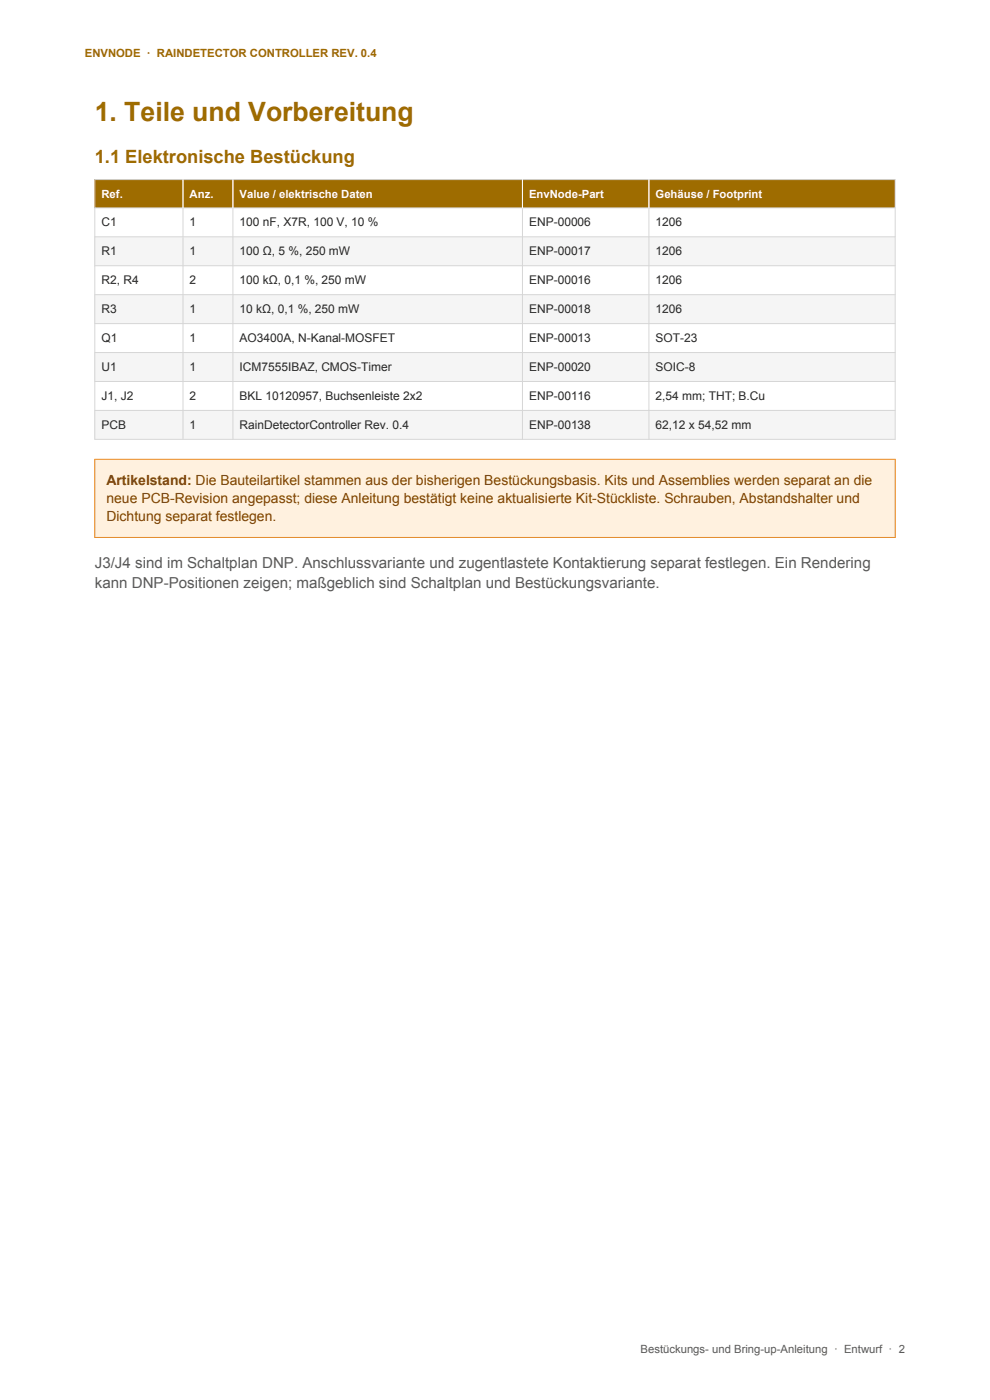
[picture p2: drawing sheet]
<svg xmlns="http://www.w3.org/2000/svg" width="210mm" height="297mm" viewBox="0 0 210 297" stroke-linecap="round" stroke-linejoin="round" font-family="sans-serif">
<defs><g id="words">
<text font-size="5.6" fill="#9e6c00" x="20.1" y="25.8">1. Teile und Vorbereitung</text>
<text font-size="3.9" fill="#9e6c00" x="20.1" y="34.6">1.1 Elektronische Bestückung</text>
<g font-size="3.2" fill="#595959">
<text x="20.1" y="120.4">J3/J4 sind im Schaltplan DNP. Anschlussvariante und zugentlastete Kontaktierung separat festlegen. Ein Rendering</text>
<text x="20.1" y="124.7">kann DNP-Positionen zeigen; maßgeblich sind Schaltplan und Bestückungsvariante.</text>
</g>
<g font-size="3" fill="#7c3e00">
<text x="22.6" y="102.9">Artikelstand: Die Bauteilartikel stammen aus der bisherigen Bestückungsbasis. Kits und Assemblies werden separat an die</text>
<text x="22.6" y="106.8">neue PCB-Revision angepasst; diese Anleitung bestätigt keine aktualisierte Kit-Stückliste. Schrauben, Abstandshalter und</text>
<text x="22.6" y="110.6">Dichtung separat festlegen.</text>
</g>
<g font-size="2.5" fill="#262626">
<text x="21.5" y="48">C1</text>
<text x="40.2" y="48">1</text>
<text x="50.8" y="48">100 nF, X7R, 100 V, 10 %</text>
<text x="112.2" y="48">ENP-00006</text>
<text x="139.1" y="48">1206</text>
<text x="21.5" y="54.2">R1</text>
<text x="40.2" y="54.2">1</text>
<text x="50.8" y="54.2">100 Ω, 5 %, 250 mW</text>
<text x="112.2" y="54.2">ENP-00017</text>
<text x="139.1" y="54.2">1206</text>
<text x="21.5" y="60.3">R2, R4</text>
<text x="40.2" y="60.3">2</text>
<text x="50.8" y="60.3">100 kΩ, 0,1 %, 250 mW</text>
<text x="112.2" y="60.3">ENP-00016</text>
<text x="139.1" y="60.3">1206</text>
<text x="21.5" y="66.5">R3</text>
<text x="40.2" y="66.5">1</text>
<text x="50.8" y="66.5">10 kΩ, 0,1 %, 250 mW</text>
<text x="112.2" y="66.5">ENP-00018</text>
<text x="139.1" y="66.5">1206</text>
<text x="21.5" y="72.6">Q1</text>
<text x="40.2" y="72.6">1</text>
<text x="50.8" y="72.6">AO3400A, N-Kanal-MOSFET</text>
<text x="112.2" y="72.6">ENP-00013</text>
<text x="139.1" y="72.6">SOT-23</text>
<text x="21.5" y="78.7">U1</text>
<text x="40.2" y="78.7">1</text>
<text x="50.8" y="78.7">ICM7555IBAZ, CMOS-Timer</text>
<text x="112.2" y="78.7">ENP-00020</text>
<text x="139.1" y="78.7">SOIC-8</text>
<text x="21.5" y="84.9">J1, J2</text>
<text x="40.2" y="84.9">2</text>
<text x="50.8" y="84.9">BKL 10120957, Buchsenleiste 2x2</text>
<text x="112.2" y="84.9">ENP-00116</text>
<text x="139.1" y="84.9">2,54 mm; THT; B.Cu</text>
<text x="21.5" y="91">PCB</text>
<text x="40.2" y="91">1</text>
<text x="50.8" y="91">RainDetectorController Rev. 0.4</text>
<text x="112.2" y="91">ENP-00138</text>
<text x="139.1" y="91">62,12 x 54,52 mm</text>
</g>
<text font-size="2.4" fill="#9e6c00" x="18" y="12">ENVNODE · RAINDETECTOR CONTROLLER REV. 0.4</text>
<g font-size="2.4" fill="#fff">
<text x="21.5" y="41.9">Ref.</text>
<text x="40.2" y="41.9">Anz.</text>
<text x="50.8" y="41.9">Value / elektrische Daten</text>
<text x="112.2" y="41.9">EnvNode-Part</text>
<text x="139.1" y="41.9">Gehäuse / Footprint</text>
</g>
<text font-size="2.4" fill="#595959" x="135.9" y="287">Bestückungs- und Bring-up-Anleitung · Entwurf · 2</text>
</g></defs>
<path d="M20.1 38.1h169.8v6h-169.8z" fill-rule="evenodd" fill="#9e6c00"/>
<path d="M20.1 44.1h169.8v6.1h-169.8z" fill-rule="evenodd" fill="#fff"/>
<path d="M20.1 50.2h169.8v6.2h-169.8z" fill-rule="evenodd" fill="#f5f5f5"/>
<path d="M20.1 56.4h169.8v6.1h-169.8z" fill-rule="evenodd" fill="#fff"/>
<path d="M20.1 62.5h169.8v6.2h-169.8z" fill-rule="evenodd" fill="#f5f5f5"/>
<path d="M20.1 68.7h169.8v6.1h-169.8z" fill-rule="evenodd" fill="#fff"/>
<path d="M20.1 74.8h169.8v6.1h-169.8z" fill-rule="evenodd" fill="#f5f5f5"/>
<path d="M20.1 80.9h169.8v6.2h-169.8z" fill-rule="evenodd" fill="#fff"/>
<path d="M20.1 87.1h169.8v6.1h-169.8z" fill-rule="evenodd" fill="#f5f5f5"/>
<g fill="none" stroke="#d6d6d6" stroke-width=".21">
<path d="M20.1 38.1h169.8v55.1h-169.8zM38.8 38.1v55.1M49.4 38.1v55.1M110.8 38.1v55.1M137.7 38.1v55.1M20.1 44.1h169.8M20.1 50.2h169.8M20.1 56.4h169.8M20.1 62.5h169.8M20.1 68.7h169.8M20.1 74.8h169.8M20.1 80.9h169.8"/>
<path d="M20.1 87.1h169.8"/>
</g>
<path d="M38.8 38.1v6M49.4 38.1v6M110.8 38.1v6M137.7 38.1v6" fill="none" stroke="#fff" stroke-width=".21"/>
<path d="M20.1 97.4h169.8v16.6h-169.8z" fill-rule="evenodd" fill="#fff1df"/>
<path d="M20.1 97.4h169.8v16.6h-169.8z" fill="none" stroke="#ea8a22" stroke-width=".21"/>
<use href="#words"/>
</svg>
